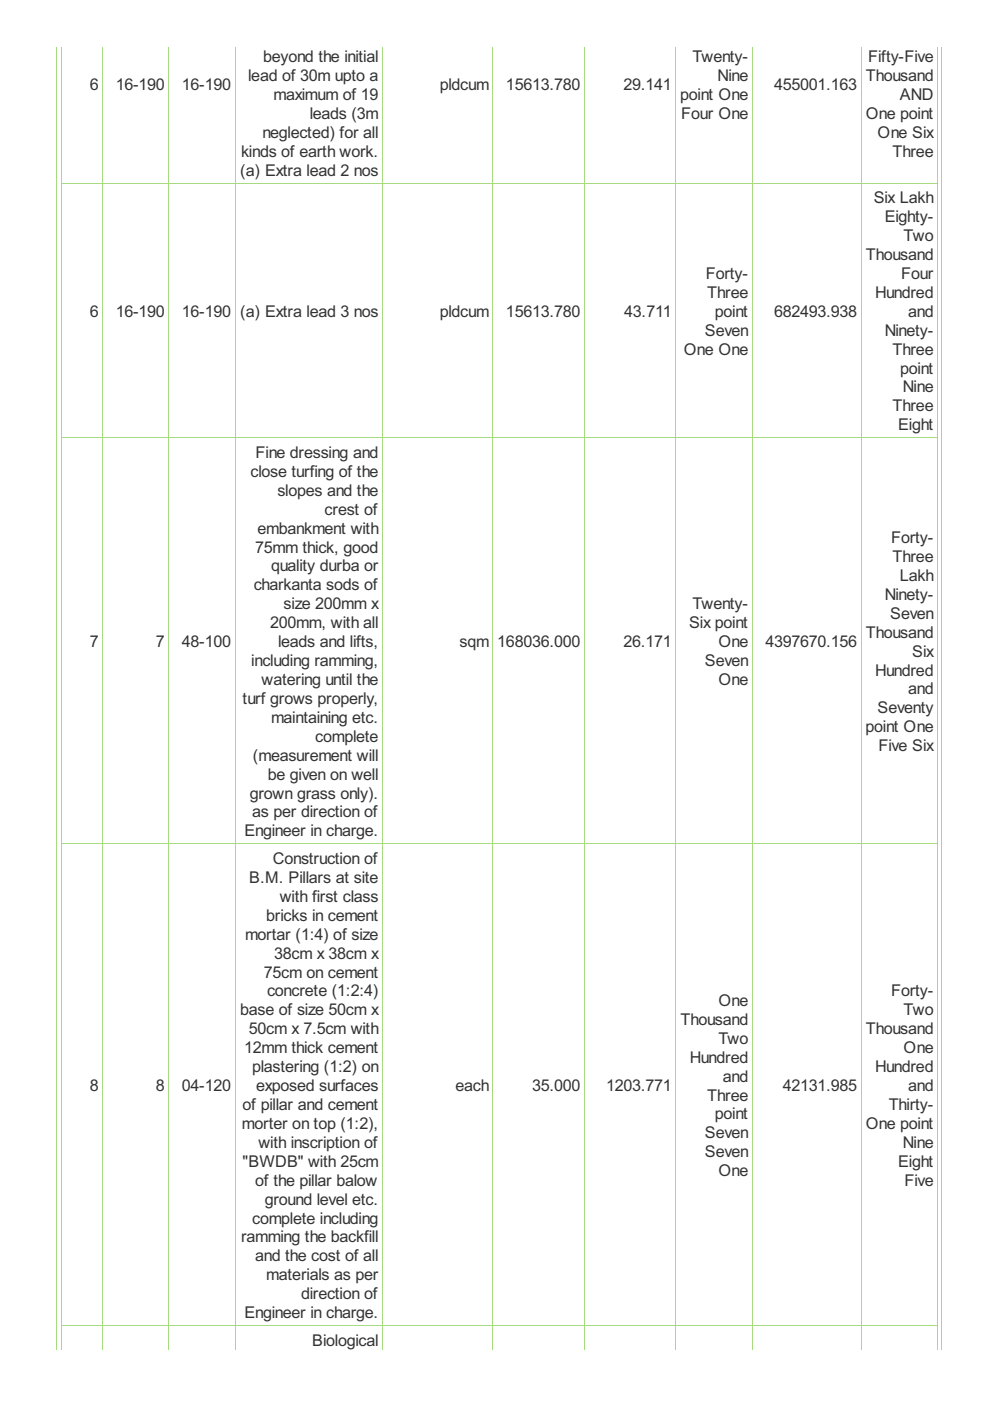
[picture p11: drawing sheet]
<svg xmlns="http://www.w3.org/2000/svg" width="210mm" height="297mm" viewBox="0 0 210 297" stroke-linecap="round" stroke-linejoin="round" font-family="sans-serif">
<defs><g id="words">
<g font-size="3.8" fill="#333">
<text x="52.6" y="17.2">lead of 30m upto a</text>
<text x="55.8" y="13.2">beyond the initial</text>
<text x="146.8" y="13.2">Twenty-</text>
<text x="152.1" y="17.2">Nine</text>
<text x="183.6" y="17.2">Thousand</text>
<text x="184.1" y="13.2">Fifty-Five</text>
<text x="19" y="19.2">6</text>
<text x="24.5" y="19.2">16-190</text>
<text x="38.6" y="19.2">16-190</text>
<text x="58" y="21.2">maximum of 19</text>
<text x="93.2" y="19.2">pldcum</text>
<text x="107.3" y="19.2">15613.780</text>
<text x="132.2" y="19.2">29.141</text>
<text x="144.2" y="21.2">point One</text>
<text x="164.1" y="19.2">455001.163</text>
<text x="190.8" y="21.2">AND</text>
<text x="55.6" y="29.2">neglected) for all</text>
<text x="65.7" y="25.2">leads (3m</text>
<text x="144.5" y="25.2">Four One</text>
<text x="183.6" y="25.2">One point</text>
<text x="186.1" y="29.2">One Six</text>
<text x="51.1" y="33.2">kinds of earth work.</text>
<text x="189.3" y="33.2">Three</text>
<text x="50.9" y="37.2">(a) Extra lead 2 nos</text>
<text x="185.2" y="43.1">Six Lakh</text>
<text x="187.6" y="47.1">Eighty-</text>
<text x="191.6" y="51.1">Two</text>
<text x="149.6" y="59.1">Forty-</text>
<text x="183.6" y="55.1">Thousand</text>
<text x="191.1" y="59.1">Four</text>
<text x="150" y="63.2">Three</text>
<text x="185.6" y="63.2">Hundred</text>
<text x="19" y="67.2">6</text>
<text x="24.5" y="67.2">16-190</text>
<text x="38.6" y="67.2">16-190</text>
<text x="50.9" y="67.2">(a) Extra lead 3 nos</text>
<text x="93.2" y="67.2">pldcum</text>
<text x="107.3" y="67.2">15613.780</text>
<text x="132.4" y="67.2">43.711</text>
<text x="149.5" y="71.2">Seven</text>
<text x="151.6" y="67.2">point</text>
<text x="164.1" y="67.2">682493.938</text>
<text x="187.6" y="71.2">Ninety-</text>
<text x="192.5" y="67.2">and</text>
<text x="145" y="75.2">One One</text>
<text x="189.3" y="75.2">Three</text>
<text x="190.9" y="79.2">point</text>
<text x="191.4" y="83.2">Nine</text>
<text x="189.3" y="87.2">Three</text>
<text x="190.4" y="91.2">Eight</text>
<text x="53.1" y="101.1">close turfing of the</text>
<text x="54.2" y="97.1">Fine dressing and</text>
<text x="58.8" y="105.1">slopes and the</text>
<text x="54.6" y="113.1">embankment with</text>
<text x="68.8" y="109.1">crest of</text>
<text x="54.1" y="117.1">75mm thick, good</text>
<text x="188.9" y="115.1">Forty-</text>
<text x="189.3" y="119.2">Three</text>
<text x="53.8" y="125.2">charkanta sods of</text>
<text x="57.5" y="121.2">quality durba or</text>
<text x="190.8" y="123.2">Lakh</text>
<text x="60.1" y="129.2">size 200mm x</text>
<text x="146.8" y="129.2">Twenty-</text>
<text x="187.6" y="127.2">Ninety-</text>
<text x="188.8" y="131.2">Seven</text>
<text x="19" y="137.2">7</text>
<text x="33.1" y="137.2">7</text>
<text x="38.6" y="137.2">48-100</text>
<text x="57.3" y="133.2">200mm, with all</text>
<text x="59" y="137.2">leads and lifts,</text>
<text x="97.4" y="137.2">sqm</text>
<text x="105.4" y="137.2">168036.000</text>
<text x="132.2" y="137.2">26.171</text>
<text x="146.1" y="133.2">Six point</text>
<text x="152.3" y="137.2">One</text>
<text x="162.3" y="137.2">4397670.156</text>
<text x="183.6" y="135.2">Thousand</text>
<text x="53.3" y="141.2">including ramming,</text>
<text x="149.5" y="141.2">Seven</text>
<text x="185.6" y="143.2">Hundred</text>
<text x="193.4" y="139.2">Six</text>
<text x="51.4" y="149.2">turf grows properly,</text>
<text x="55.5" y="145.2">watering until the</text>
<text x="152.3" y="145.2">One</text>
<text x="192.5" y="147.2">and</text>
<text x="57.5" y="153.3">maintaining etc.</text>
<text x="183.5" y="155.3">point One</text>
<text x="186.1" y="151.2">Seventy</text>
<text x="53.6" y="161.3">(measurement will</text>
<text x="66.8" y="157.3">complete</text>
<text x="186.2" y="159.3">Five Six</text>
<text x="56.8" y="165.3">be given on well</text>
<text x="53" y="169.3">grown grass only).</text>
<text x="53.5" y="173.3">as per direction of</text>
<text x="51.8" y="177.3">Engineer in charge.</text>
<text x="57.9" y="183.2">Construction of</text>
<text x="52.8" y="187.2">B.M. Pillars at site</text>
<text x="59.3" y="191.2">with first class</text>
<text x="56.5" y="195.2">bricks in cement</text>
<text x="52" y="199.2">mortar (1:4) of size</text>
<text x="58.1" y="203.2">38cm x 38cm x</text>
<text x="56" y="207.3">75cm on cement</text>
<text x="50.9" y="215.3">base of size 50cm x</text>
<text x="56.6" y="211.3">concrete (1:2:4)</text>
<text x="152.3" y="213.3">One</text>
<text x="188.9" y="211.3">Forty-</text>
<text x="191.6" y="215.3">Two</text>
<text x="52.8" y="219.3">50cm x 7.5cm with</text>
<text x="144.3" y="217.3">Thousand</text>
<text x="152.3" y="221.3">Two</text>
<text x="183.6" y="219.3">Thousand</text>
<text x="51.8" y="223.3">12mm thick cement</text>
<text x="53.5" y="227.3">plastering (1:2) on</text>
<text x="146.3" y="225.3">Hundred</text>
<text x="185.6" y="227.3">Hundred</text>
<text x="191.6" y="223.3">One</text>
<text x="19" y="231.3">8</text>
<text x="33.1" y="231.3">8</text>
<text x="38.6" y="231.3">04-120</text>
<text x="54.3" y="231.3">exposed surfaces</text>
<text x="96.6" y="231.3">each</text>
<text x="112.8" y="231.3">35.000</text>
<text x="128.5" y="231.3">1203.771</text>
<text x="150" y="233.3">Three</text>
<text x="153.3" y="229.3">and</text>
<text x="166" y="231.3">42131.985</text>
<text x="192.5" y="231.3">and</text>
<text x="51.3" y="239.3">morter on top (1:2),</text>
<text x="51.4" y="235.3">of pillar and cement</text>
<text x="151.6" y="237.3">point</text>
<text x="183.6" y="239.3">One point</text>
<text x="188.4" y="235.3">Thirty-</text>
<text x="54.8" y="243.4">with inscription of</text>
<text x="149.5" y="241.4">Seven</text>
<text x="149.5" y="245.4">Seven</text>
<text x="191.4" y="243.4">Nine</text>
<text x="51.4" y="247.4">&quot;BWDB&quot; with 25cm</text>
<text x="54.1" y="251.4">of the pillar balow</text>
<text x="152.3" y="249.4">One</text>
<text x="190.4" y="247.4">Eight</text>
<text x="191.8" y="251.4">Five</text>
<text x="56.1" y="255.4">ground level etc.</text>
<text x="51.1" y="263.4">ramming the backfill</text>
<text x="53.5" y="259.4">complete including</text>
<text x="54.1" y="267.4">and the cost of all</text>
<text x="56.5" y="271.4">materials as per</text>
<text x="63.8" y="275.5">direction of</text>
<text x="51.8" y="279.5">Engineer in charge.</text>
<text x="66.2" y="285.3">Biological</text>
</g>
</g></defs>
<g fill="none" stroke="#a8da7f" stroke-width=".21">
<path d="M12.1 9.9v276.3M13.1 9.9v276.3M21.8 9.9v276.3M35.8 9.9v276.3M49.9 9.9v276.3M81.1 9.9v276.3M104.5 9.9v276.3M123.9 9.9v276.3M143.3 9.9v276.3M159.5 9.9v276.3M182.6 9.9v276.3M198.8 9.9v276.3"/>
<path d="M199.6 9.9v276.3M13 38.8h185.9M13 92.8h185.9M13 178.9h185.9M13 281.1h185.9"/>
</g>
<use href="#words"/>
</svg>
